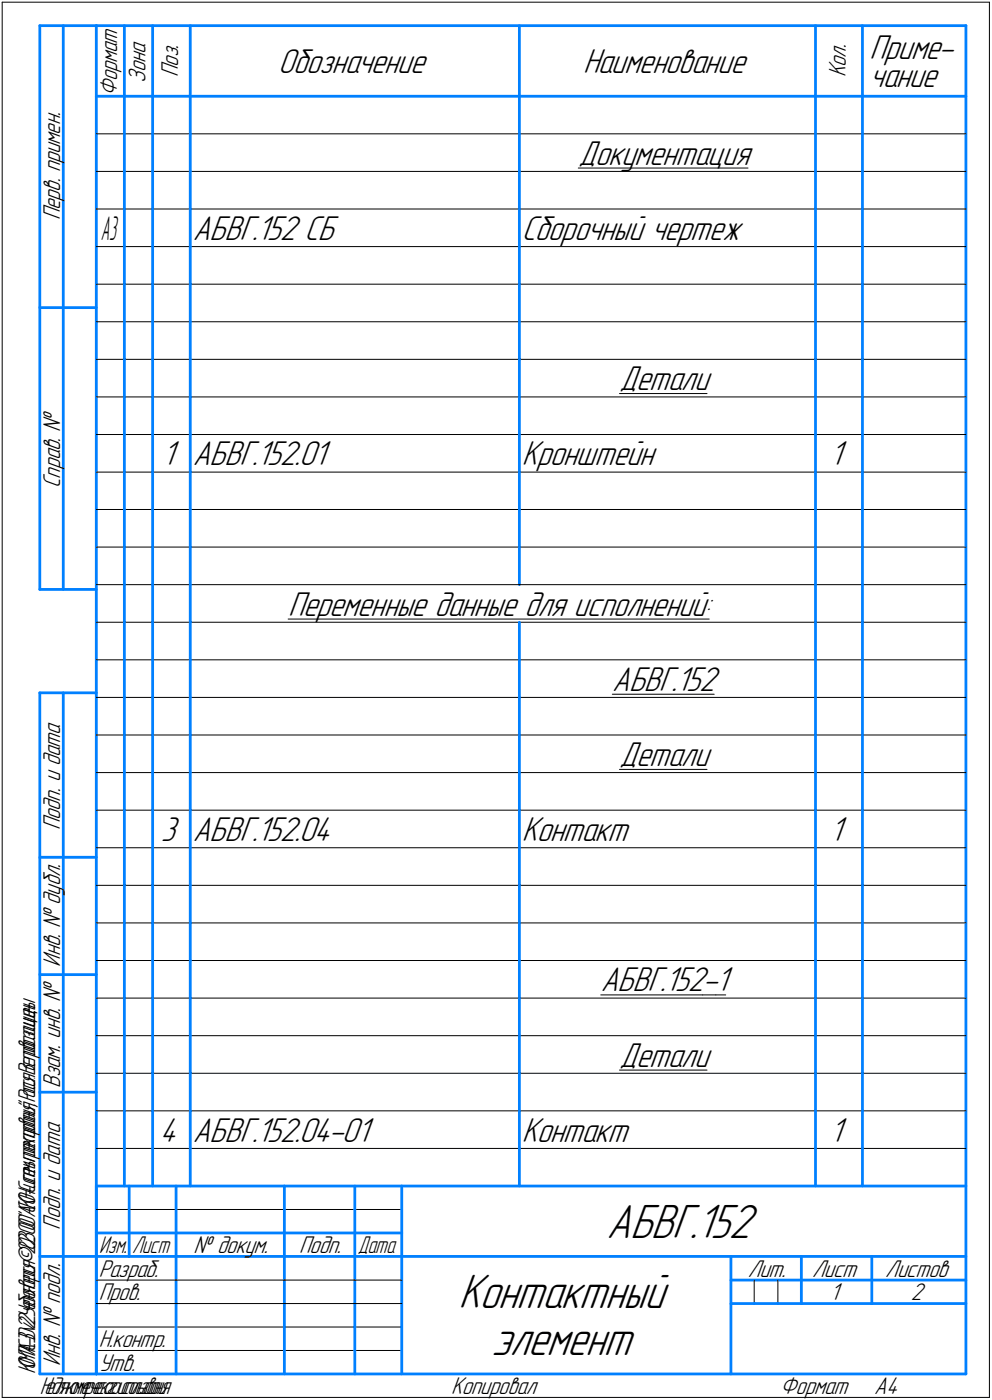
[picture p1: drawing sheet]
<svg xmlns="http://www.w3.org/2000/svg" width="211mm" height="298mm" viewBox="0 0 211 298" stroke-linecap="round" stroke-linejoin="round" font-family="sans-serif">
<defs><g id="words">
<g font-size="10.9">
<text x="129" y="263.5">АБВГ.152</text>
<text x="97.6" y="278.5">Контактный</text>
<text x="104.5" y="288.5">элемент</text>
</g>
<g font-size="7.8">
<text x="59.2" y="15.5">Обозначение</text>
<text x="124" y="15.5">Наименование</text>
<text x="185" y="12.6">Приме-</text>
<text x="185" y="18.5">чание</text>
<text x="123" y="35">Документация</text>
<text x="41" y="51">АБВГ.152 СБ</text>
<text x="111" y="51">Сборочный чертеж</text>
<text x="131.8" y="83">Детали</text>
<text x="34.5" y="99">1</text>
<text x="41" y="99">АБВГ.152.01</text>
<text x="111" y="99">Кронштейн</text>
<text x="176.5" y="99">1</text>
<text x="61.3" y="131">Переменные данные для исполнений:</text>
<text x="130.2" y="147">АБВГ.152</text>
<text x="131.8" y="163">Детали</text>
<text x="34.2" y="179">3</text>
<text x="41" y="179">АБВГ.152.04</text>
<text x="111" y="179">Контакт</text>
<text x="176.5" y="179">1</text>
<text x="127.8" y="211">АБВГ.152-1</text>
<text x="131.8" y="227">Детали</text>
<text x="34" y="243">4</text>
<text x="41" y="243">АБВГ.152.04-01</text>
<text x="111" y="243">Контакт</text>
<text x="176.5" y="243">1</text>
</g>
<text font-size="7.4" x="21.5" y="51">A3</text>
<g font-size="5.5">
<text x="30.9" y="17.7" transform="rotate(-90 30.9 17.7)">Зона</text>
<text x="37.9" y="16.4" transform="rotate(-90 37.9 16.4)">Поз.</text>
<text x="179.9" y="16.4" transform="rotate(-90 179.9 16.4)">Кол.</text>
<text x="24.9" y="20.5" transform="rotate(-90 24.9 20.5)">Формат</text>
<text x="12.8" y="46.9" transform="rotate(-90 12.8 46.9)">Перв. примен.</text>
<text x="12.8" y="103.8" transform="rotate(-90 12.8 103.8)">Справ. !</text>
<text x="12.8" y="176.7" transform="rotate(-90 12.8 176.7)">Подп. и дата</text>
<text x="12.8" y="205.8" transform="rotate(-90 12.8 205.8)">Инв. ! дубл.</text>
<text x="12.8" y="231.6" transform="rotate(-90 12.8 231.6)">Взам. инв. !</text>
<text x="12.8" y="261.7" transform="rotate(-90 12.8 261.7)">Подп. и дата</text>
<text x="41.2" y="266.8">! докум.</text>
<text x="63.6" y="266.8">Подп.</text>
<text x="21" y="271.8">Разраб.</text>
<text x="159.1" y="271.8">Лит.</text>
<text x="172.8" y="271.8">Лист</text>
<text x="188.3" y="271.8">Листов</text>
<text x="21" y="276.8">Пров.</text>
<text x="176.6" y="276.8">1</text>
<text x="193.8" y="276.8">2</text>
<text x="21" y="286.8">Н.контр.</text>
<text x="12.8" y="290.8" transform="rotate(-90 12.8 290.8)">Инв. ! подл.</text>
<text x="21" y="291.8">Утв.</text>
<text x="96" y="296.8">Копировал</text>
<text x="166" y="296.8">Формат</text>
<text x="186" y="296.8">A4</text>
</g>
<g font-size="5.4">
<text x="21.1" y="266.8">Изм.</text>
<text x="28.1" y="266.8">Лист</text>
<text x="76.1" y="266.8">Дата</text>
<text x="7.5" y="292.5" transform="rotate(-90 7.5 292.5)">КОМПАС-3Dv22Учебнаяверсия©2023ООО&quot;АСКОН-Системыпроектирования&quot;,Россия.Всеправазащищены.</text>
<text x="8.5" y="296.7">Недлякоммерческогоиспользования</text>
</g>
</g></defs>
<g fill="none" stroke="#000" stroke-width=".21">
<path d="M.5 .5h210zM.5 .5v297zM210.5 .5v297zM20.5 28.5h6zM20.5 36.5h6zM26.5 28.5h6zM26.5 36.5h6zM32.5 28.5h8zM32.5 36.5h8zM40.5 28.5h70zM40.5 36.5h70zM110.5 28.5h63z"/>
<path d="M110.5 36.5h63zM123 35.8h36.1zM173.5 28.5h10zM173.5 36.5h10zM183.5 28.5h22zM183.5 36.5h22zM20.5 44.5h6zM20.5 52.5h6zM26.5 44.5h6zM26.5 52.5h6zM32.5 44.5h8zM32.5 52.5h8z"/>
<path d="M40.5 44.5h70zM40.5 52.5h70zM110.5 44.5h63zM110.5 52.5h63zM173.5 44.5h10zM173.5 52.5h10zM183.5 44.5h22zM183.5 52.5h22zM20.5 60.5h6zM20.5 68.5h6zM20.5 76.5h6zM26.5 60.5h6z"/>
<path d="M26.5 68.5h6zM26.5 76.5h6zM32.5 60.5h8zM32.5 68.5h8zM32.5 76.5h8zM40.5 60.5h70zM40.5 68.5h70zM40.5 76.5h70zM110.5 60.5h63zM110.5 68.5h63zM110.5 76.5h63zM173.5 60.5h10z"/>
<path d="M173.5 68.5h10zM173.5 76.5h10zM183.5 60.5h22zM183.5 68.5h22zM183.5 76.5h22zM20.5 84.5h6zM20.5 92.5h6zM26.5 84.5h6zM26.5 92.5h6zM32.5 84.5h8zM32.5 92.5h8zM40.5 84.5h70z"/>
<path d="M40.5 92.5h70zM110.5 84.5h63zM110.5 92.5h63zM131.8 83.8h18.6zM173.5 84.5h10zM173.5 92.5h10zM183.5 84.5h22zM183.5 92.5h22zM20.5 100.5h6zM20.5 108.5h6zM20.5 116.5h6zM26.5 100.5h6z"/>
<path d="M26.5 108.5h6zM26.5 116.5h6zM32.5 100.5h8zM32.5 108.5h8zM32.5 116.5h8zM40.5 100.5h70zM40.5 108.5h70zM40.5 116.5h70zM110.5 100.5h63zM110.5 108.5h63zM110.5 116.5h63zM173.5 100.5h10z"/>
<path d="M173.5 108.5h10zM173.5 116.5h10zM183.5 100.5h22zM183.5 108.5h22zM183.5 116.5h22zM20.5 124.5h6zM20.5 132.5h6zM26.5 124.5h6zM26.5 132.5h6zM32.5 124.5h8zM32.5 132.5h8zM40.5 124.5h70z"/>
<path d="M40.5 132.5h70zM61.3 131.8h89.6zM110.5 124.5h63zM110.5 132.5h63zM173.5 124.5h10zM173.5 132.5h10zM183.5 124.5h22zM183.5 132.5h22zM20.5 140.5h6zM20.5 148.5h6zM20.5 156.5h6zM26.5 140.5h6z"/>
<path d="M26.5 148.5h6zM26.5 156.5h6zM32.5 140.5h8zM32.5 148.5h8zM32.5 156.5h8zM40.5 140.5h70zM40.5 148.5h70zM40.5 156.5h70zM110.5 140.5h63zM110.5 148.5h63zM110.5 156.5h63zM130.3 147.8h21.6z"/>
<path d="M173.5 140.5h10zM173.5 148.5h10zM173.5 156.5h10zM183.5 140.5h22zM183.5 148.5h22zM183.5 156.5h22zM20.5 164.5h6zM20.5 172.5h6zM26.5 164.5h6zM26.5 172.5h6zM32.5 164.5h8zM32.5 172.5h8z"/>
<path d="M40.5 164.5h70zM40.5 172.5h70zM110.5 164.5h63zM110.5 172.5h63zM131.8 163.8h18.6zM173.5 164.5h10zM173.5 172.5h10zM183.5 164.5h22zM183.5 172.5h22zM20.5 180.5h6zM20.5 188.5h6zM20.5 196.5h6z"/>
<path d="M26.5 180.5h6zM26.5 188.5h6zM26.5 196.5h6zM32.5 180.5h8zM32.5 188.5h8zM32.5 196.5h8zM40.5 180.5h70zM40.5 188.5h70zM40.5 196.5h70zM110.5 180.5h63zM110.5 188.5h63zM110.5 196.5h63z"/>
<path d="M173.5 180.5h10zM173.5 188.5h10zM173.5 196.5h10zM183.5 180.5h22zM183.5 188.5h22zM183.5 196.5h22zM20.5 204.5h6zM20.5 212.5h6zM26.5 204.5h6zM26.5 212.5h6zM32.5 204.5h8zM32.5 212.5h8z"/>
<path d="M40.5 204.5h70zM40.5 212.5h70zM110.5 204.5h63zM110.5 212.5h63zM127.8 211.8h21.7zM149.5 211.8h2.8zM152.3 211.8h2.1zM173.5 204.5h10zM173.5 212.5h10zM183.5 204.5h22zM183.5 212.5h22zM20.5 220.5h6z"/>
<path d="M20.5 228.5h6zM20.5 236.5h6zM26.5 220.5h6zM26.5 228.5h6zM26.5 236.5h6zM32.5 220.5h8zM32.5 228.5h8zM32.5 236.5h8zM40.5 220.5h70zM40.5 228.5h70zM40.5 236.5h70zM110.5 220.5h63z"/>
<path d="M110.5 228.5h63zM110.5 236.5h63zM131.8 227.8h18.6zM173.5 220.5h10zM173.5 228.5h10zM173.5 236.5h10zM183.5 220.5h22zM183.5 228.5h22zM183.5 236.5h22zM20.5 257.5h65zM20.5 244.5h6zM26.5 244.5h6z"/>
<path d="M32.5 244.5h8zM40.5 244.5h70zM110.5 244.5h63zM173.5 244.5h10zM183.5 244.5h22zM20.5 272.5h17zM20.5 277.5h17zM37.5 272.5h23zM37.5 277.5h23zM60.5 272.5h15zM60.5 277.5h15zM75.5 272.5h10z"/>
<path d="M75.5 277.5h10zM160.4 272.5v5zM165.5 272.5v5zM.5 297.5h210zM20.5 282.5h65zM20.5 287.5h65z"/>
</g>
<g fill="none" stroke="#0080ff" stroke-width=".59">
<path d="M8.5 5.5v120zM8.5 5.5h12zM13.5 5.5v120zM20.5 5.5h185zM20.5 5.5v287zM26.5 5.5v15zM32.5 5.5v15zM40.5 5.5v15zM110.5 5.5v15zM173.5 5.5v15zM183.5 5.5v15zM205.5 5.5v287z"/>
<path d="M20.5 20.5h185zM26.5 20.5v8zM26.5 28.5v8zM26.5 36.5v8zM32.5 20.5v8zM32.5 28.5v8zM32.5 36.5v8zM40.5 20.5v8zM40.5 28.5v8zM40.5 36.5v8zM110.5 20.5v8zM110.5 28.5v8z"/>
<path d="M110.5 36.5v8zM173.5 20.5v8zM173.5 28.5v8zM173.5 36.5v8zM183.5 20.5v8zM183.5 28.5v8zM183.5 36.5v8zM26.5 44.5v8zM26.5 52.5v8zM32.5 44.5v8zM32.5 52.5v8zM40.5 44.5v8z"/>
<path d="M40.5 52.5v8zM110.5 44.5v8zM110.5 52.5v8zM173.5 44.5v8zM173.5 52.5v8zM183.5 44.5v8zM183.5 52.5v8zM8.5 65.5h12zM26.5 60.5v8zM26.5 68.5v8zM26.5 76.5v8zM32.5 60.5v8z"/>
<path d="M32.5 68.5v8zM32.5 76.5v8zM40.5 60.5v8zM40.5 68.5v8zM40.5 76.5v8zM110.5 60.5v8zM110.5 68.5v8zM110.5 76.5v8zM173.5 60.5v8zM173.5 68.5v8zM173.5 76.5v8zM183.5 60.5v8z"/>
<path d="M183.5 68.5v8zM183.5 76.5v8zM26.5 84.5v8zM26.5 92.5v8zM32.5 84.5v8zM32.5 92.5v8zM40.5 84.5v8zM40.5 92.5v8zM110.5 84.5v8zM110.5 92.5v8zM173.5 84.5v8zM173.5 92.5v8z"/>
<path d="M183.5 84.5v8zM183.5 92.5v8zM26.5 100.5v8zM26.5 108.5v8zM26.5 116.5v8zM32.5 100.5v8zM32.5 108.5v8zM32.5 116.5v8zM40.5 100.5v8zM40.5 108.5v8zM40.5 116.5v8zM110.5 100.5v8z"/>
<path d="M110.5 108.5v8zM110.5 116.5v8zM173.5 100.5v8zM173.5 108.5v8zM173.5 116.5v8zM183.5 100.5v8zM183.5 108.5v8zM183.5 116.5v8zM8.5 125.5h12zM26.5 124.5v8zM26.5 132.5v8zM32.5 124.5v8z"/>
<path d="M32.5 132.5v8zM40.5 124.5v8zM40.5 132.5v8zM110.5 132.5v8zM173.5 124.5v8zM173.5 132.5v8zM183.5 124.5v8zM183.5 132.5v8zM8.5 147.5v145zM8.5 147.5h12zM13.5 147.5v145zM26.5 140.5v8z"/>
<path d="M26.5 148.5v8zM26.5 156.5v8zM32.5 140.5v8zM32.5 148.5v8zM32.5 156.5v8zM40.5 140.5v8zM40.5 148.5v8zM40.5 156.5v8zM110.5 140.5v8zM110.5 148.5v8zM110.5 156.5v8zM173.5 140.5v8z"/>
<path d="M173.5 148.5v8zM173.5 156.5v8zM183.5 140.5v8zM183.5 148.5v8zM183.5 156.5v8zM26.5 164.5v8zM26.5 172.5v8zM32.5 164.5v8zM32.5 172.5v8zM40.5 164.5v8zM40.5 172.5v8zM110.5 164.5v8z"/>
<path d="M110.5 172.5v8zM173.5 164.5v8zM173.5 172.5v8zM183.5 164.5v8zM183.5 172.5v8zM8.5 182.5h12zM26.5 180.5v8zM26.5 188.5v8zM26.5 196.5v8zM32.5 180.5v8zM32.5 188.5v8zM32.5 196.5v8z"/>
<path d="M40.5 180.5v8zM40.5 188.5v8zM40.5 196.5v8zM110.5 180.5v8zM110.5 188.5v8zM110.5 196.5v8zM173.5 180.5v8zM173.5 188.5v8zM173.5 196.5v8zM183.5 180.5v8zM183.5 188.5v8zM183.5 196.5v8z"/>
<path d="M8.5 207.5h12zM26.5 204.5v8zM26.5 212.5v8zM32.5 204.5v8zM32.5 212.5v8zM40.5 204.5v8zM40.5 212.5v8zM110.5 204.5v8zM110.5 212.5v8zM173.5 204.5v8zM173.5 212.5v8zM183.5 204.5v8z"/>
<path d="M183.5 212.5v8zM8.5 232.5h12zM26.5 220.5v8zM26.5 228.5v8zM26.5 236.5v8zM32.5 220.5v8zM32.5 228.5v8zM32.5 236.5v8zM40.5 220.5v8zM40.5 228.5v8zM40.5 236.5v8zM110.5 220.5v8z"/>
<path d="M110.5 228.5v8zM110.5 236.5v8zM173.5 220.5v8zM173.5 228.5v8zM173.5 236.5v8zM183.5 220.5v8zM183.5 228.5v8zM183.5 236.5v8zM20.5 252.5h185zM20.5 252.5v40zM26.5 244.5v8zM27.5 252.5v15z"/>
<path d="M32.5 244.5v8zM37.5 252.5v25zM40.5 244.5v8zM60.5 252.5v25zM75.5 252.5v25zM85.5 252.5v40zM110.5 244.5v8zM173.5 244.5v8zM183.5 244.5v8zM8.5 267.5h12zM20.5 262.5h7zM20.5 267.5h7z"/>
<path d="M27.5 262.5h10zM27.5 267.5h10zM37.5 277.5v15zM37.5 262.5h23zM37.5 267.5h23zM60.5 277.5v15zM60.5 262.5h15zM60.5 267.5h15zM75.5 277.5v15zM75.5 262.5h10zM75.5 267.5h10zM85.5 267.5h120z"/>
<path d="M155.5 267.5v25zM155.5 272.5h15zM155.5 277.5h4.9zM160.4 277.5h5.1zM165.5 277.5h5zM170.5 267.5v10zM170.5 272.5h35zM170.5 277.5h15zM185.5 267.5v10zM185.5 277.5h20zM8.5 292.5h12zM20.5 292.5h185z"/>
</g>
<use href="#words"/>
</svg>
